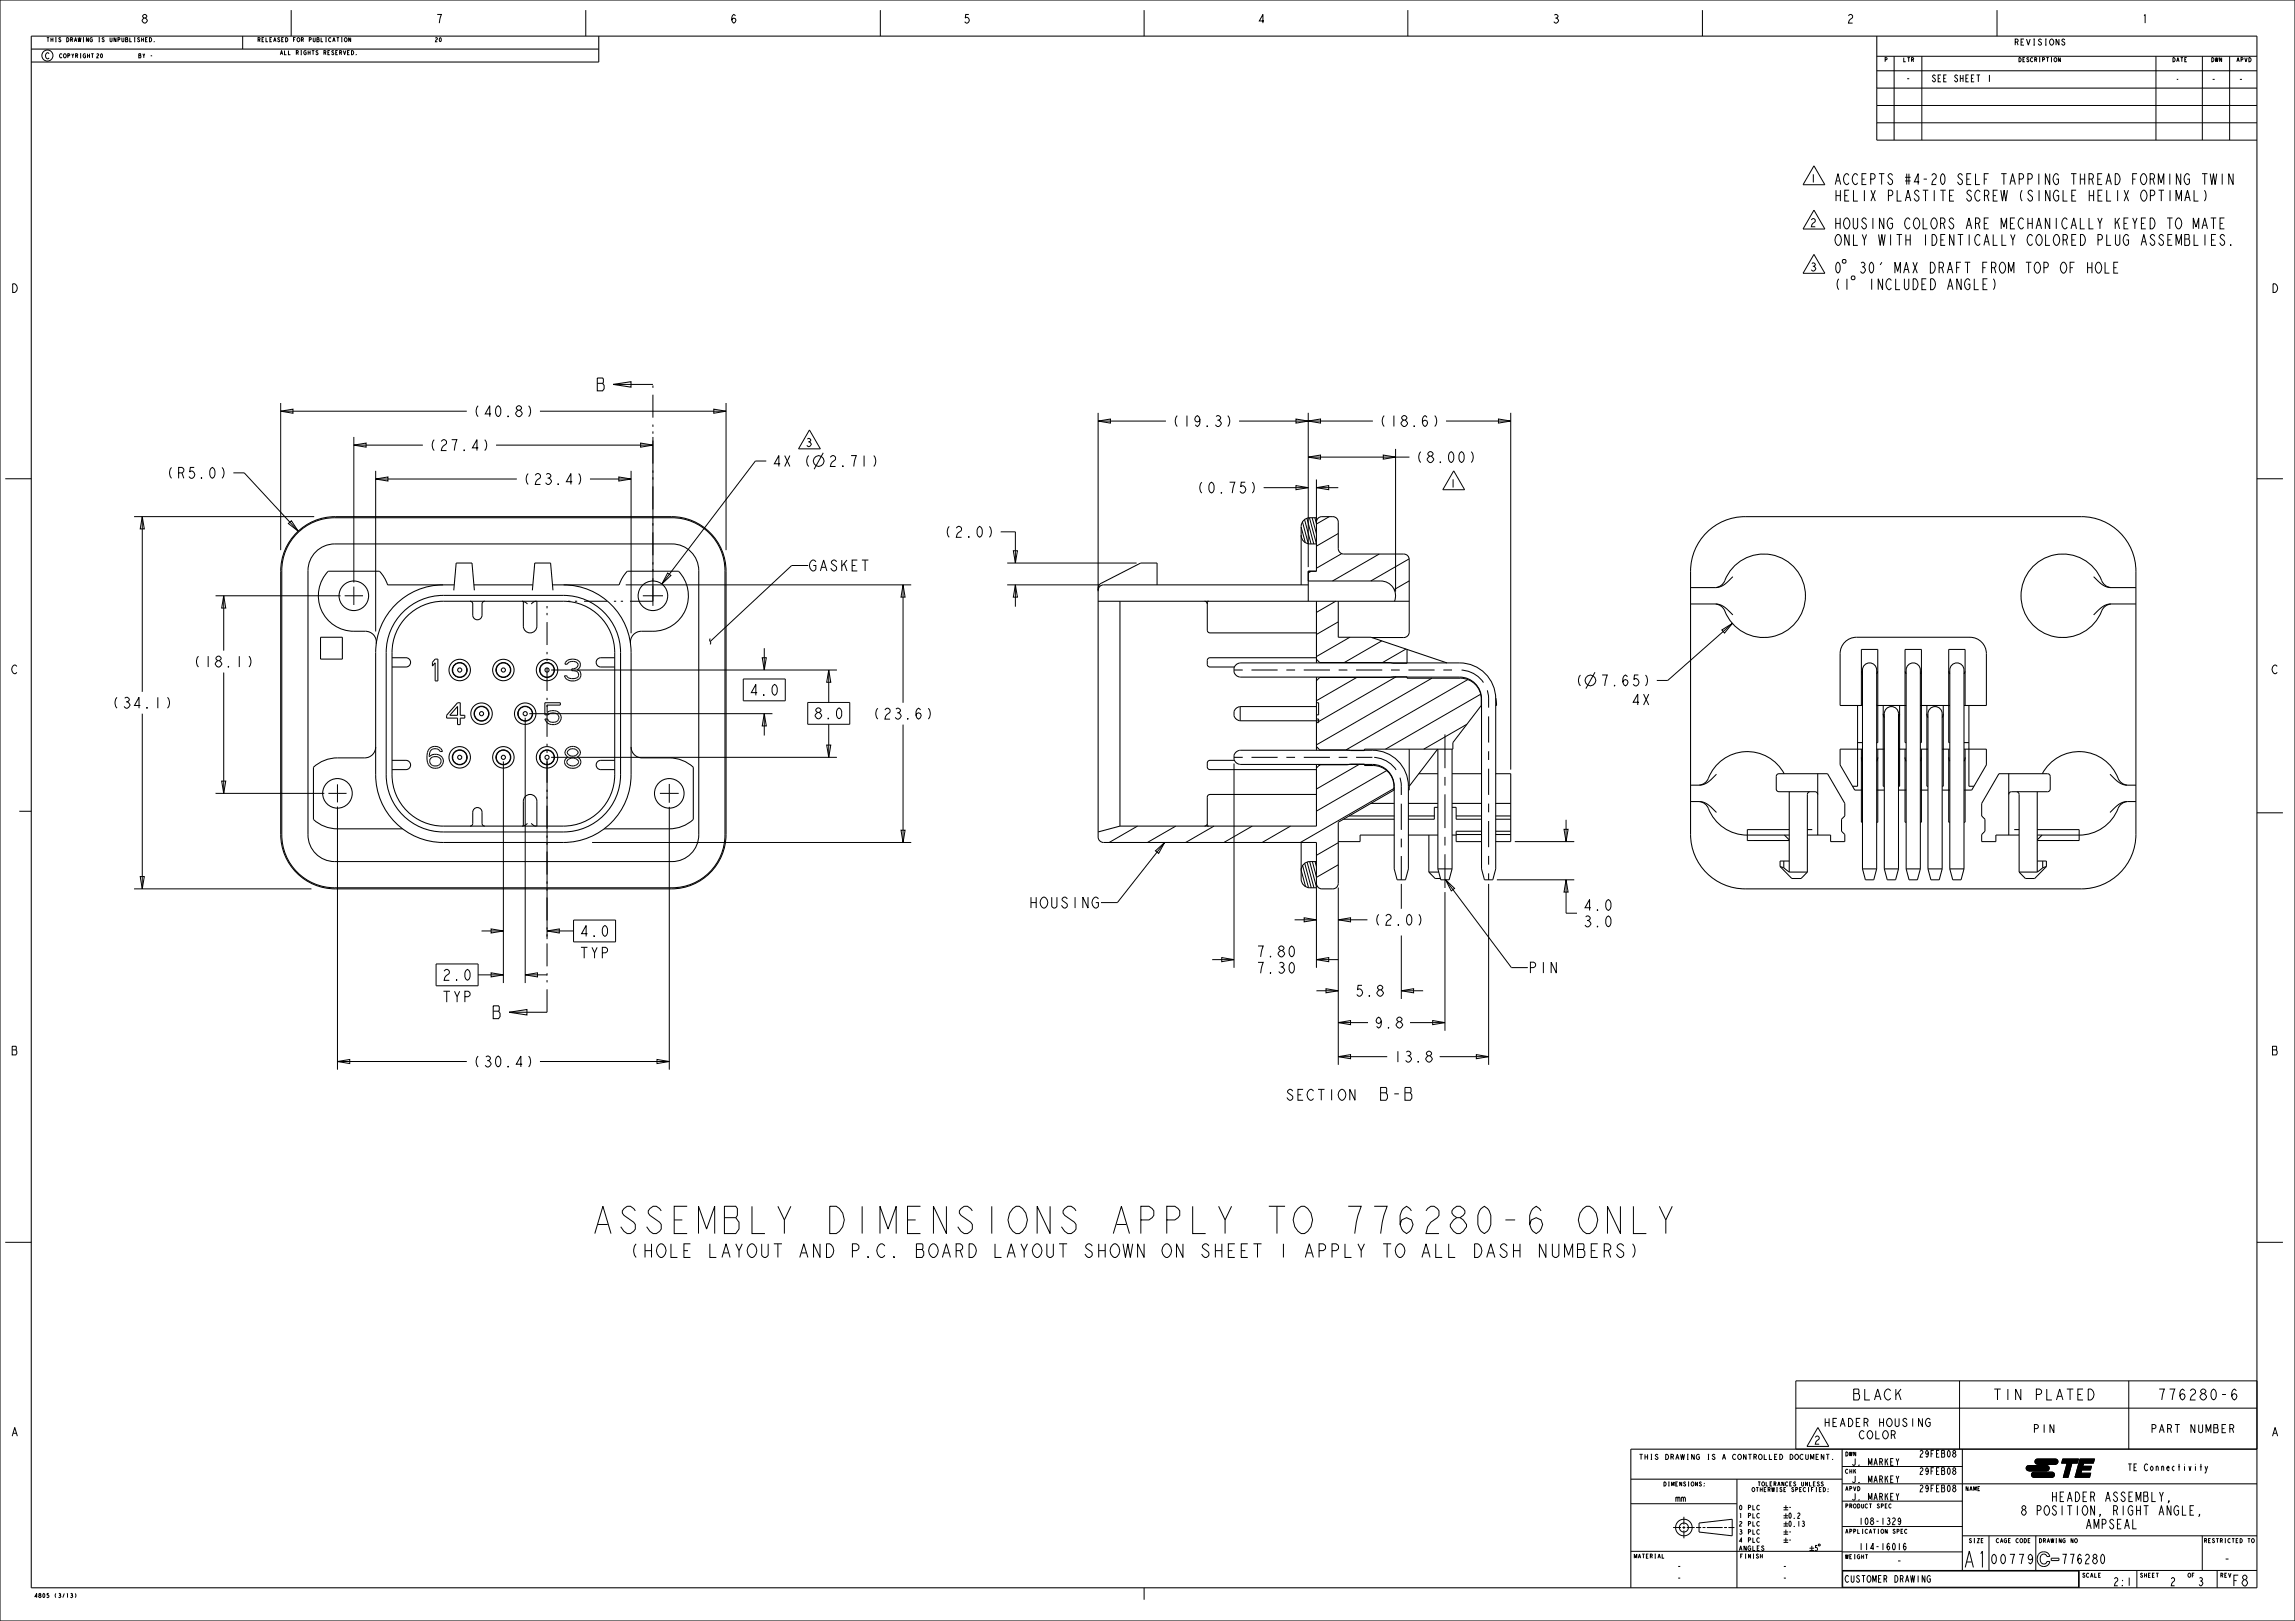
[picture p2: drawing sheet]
<svg xmlns="http://www.w3.org/2000/svg" width="841mm" height="594mm" viewBox="0 0 841 594" stroke-linecap="round" stroke-linejoin="round" font-family="sans-serif">
<defs><g id="words">
<text font-size="13" x="251.9" y="452">ASSEMBLY DIMENSIONS APPLY TO 776280-6 ONLY</text>
<text font-size="7.8" x="719.3" y="574.4">A1</text>
<text font-size="6.5" x="263.6" y="460.8">(HOLE LAYOUT AND P.C. BOARD LAYOUT SHOWN ON SHEET 1 APPLY TO ALL DASH NUMBERS)</text>
<text font-size="6.1" x="505.1" y="403.2">B-B</text>
<g font-size="5.2">
<text x="671.4" y="67.6">ACCEPTS #4-20 SELF TAPPING THREAD FORMING TWIN</text>
<text x="669.7" y="73.7">HELIX PLASTITE SCREW (SINGLE HELIX OPTIMAL)</text>
<text x="671.4" y="83.9">HOUSING COLORS ARE MECHANICALLY KEYED TO MATE</text>
<text x="669.7" y="89.9">ONLY WITH IDENTICALLY COLORED PLUG ASSEMBLIES.</text>
<text x="173.1" y="152.7">(40.8 )</text>
<text x="429.3" y="156.3">(19.3)</text>
<text x="505.1" y="156.3">(18.6 )</text>
<text x="157" y="165.1">(27.4</text>
<text x="176" y="165.1">)</text>
<text x="282.8" y="170.9">4X (</text>
<text x="303.3" y="170.9">2.71 )</text>
<text x="518.5" y="169.5">(8.00 )</text>
<text x="60.7" y="175.3">(R5.0 )</text>
<text x="191.4" y="177.5">(23.4</text>
<text x="210.4" y="177.5">)</text>
<text x="438.3" y="180.7">(0.75 )</text>
<text x="345.7" y="196.9">(2.0 )</text>
<text x="296.1" y="209.2">GASKET</text>
<text x="70.6" y="244.4">(18.1</text>
<text x="89.6" y="244.4">)</text>
<text x="577" y="251.3">(</text>
<text x="586.1" y="251.3">7.65 )</text>
<text x="274.4" y="254.8">4.0</text>
<text x="40.7" y="259.5">(34.1</text>
<text x="59.7" y="259.5">)</text>
<text x="298" y="263.4">8.0</text>
<text x="319.5" y="263.5">(23.6 )</text>
<text x="597.5" y="258.3">4X</text>
<text x="376.9" y="332.7">HOUSING</text>
<text x="579.9" y="333.6">4.0</text>
<text x="503.1" y="339.1">(2.0 )</text>
<text x="579.9" y="339.6">3.0</text>
<text x="212.2" y="343.1">4.0</text>
<text x="212.2" y="351.1">TYP</text>
<text x="460.1" y="350.7">7.80</text>
<text x="161.8" y="359.2">2.0</text>
<text x="460.1" y="356.7">7.30</text>
<text x="559.9" y="356.6">PIN</text>
<text x="496.3" y="365.1">5.8</text>
<text x="161.8" y="367.2">TYP</text>
<text x="503.3" y="376.7">9.8</text>
<text x="510.4" y="389.2">13.8</text>
<text x="173.1" y="391">(30.4</text>
<text x="192.1" y="391">)</text>
<text x="470.9" y="403.2">SECTION</text>
<text x="680.3" y="513">BLACK</text>
<text x="733.5" y="513">TIN PLATED</text>
<text x="792.7" y="513">776280-6</text>
<text x="817.8" y="581.2">F8</text>
</g>
<g font-size="4.6">
<text x="751.4" y="550.2">HEADER ASSEMBLY,</text>
<text x="740.2" y="555.2">8 POSITION, RIGHT ANGLE,</text>
<text x="764" y="560.2">AMPSEAL</text>
<text x="729.1" y="573.1">00779</text>
<text x="755.1" y="573">776280</text>
<text x="814.7" y="573">-</text>
</g>
<g font-size="4.1">
<text x="51.5" y="8.5">8</text>
<text x="159.5" y="8.5">7</text>
<text x="267.4" y="8.5">6</text>
<text x="352.8" y="8.5">5</text>
<text x="460.7" y="8.5">4</text>
<text x="568.7" y="8.5">3</text>
<text x="676.6" y="8.5">2</text>
<text x="784.6" y="8.5">1</text>
<text x="3.9" y="107.2">D</text>
<text x="832.2" y="107.2">D</text>
<text x="3.9" y="246.9">C</text>
<text x="832.2" y="246.9">C</text>
<text x="3.9" y="386.6">B</text>
<text x="832.2" y="386.6">B</text>
<text x="3.9" y="526.3">A</text>
<text x="832.2" y="526.3">A</text>
</g>
<g font-size="3.9">
<text x="663.1" y="66.9">1</text>
<text x="663.1" y="83.1">2</text>
<text x="663.1" y="99.3">3</text>
<text x="295" y="163.7">3</text>
<text x="531.1" y="178.6">1</text>
<text x="671.7" y="522.8">HEADER HOUSING</text>
<text x="682.2" y="527.3">COLOR</text>
<text x="745.6" y="525">PIN</text>
<text x="790.7" y="525">PART NUMBER</text>
<text x="664.5" y="529.2">2</text>
<text x="694.8" y="573.5">-</text>
<text x="774.2" y="581.1">2:1</text>
<text x="795.1" y="581.1">2</text>
<text x="805.3" y="581.1">3</text>
</g>
<g font-size="3.3">
<text x="707.7" y="30">SEE SHEET 1</text>
<text x="698.2" y="30.1">-</text>
<text x="810.2" y="30.3">-</text>
<text x="820.2" y="30.3">-</text>
<text x="703.1" y="534">29FEB08</text>
<text x="678.3" y="537">J. MARKEY</text>
<text x="779.5" y="538.9">TE Connectivity</text>
<text x="678.3" y="543.3">J. MARKEY</text>
<text x="703.1" y="540.3">29FEB08</text>
<text x="613.9" y="550.3">mm</text>
<text x="678.3" y="549.7">J. MARKEY</text>
<text x="703.1" y="546.7">29FEB08</text>
<text x="681" y="558.7">108-1329</text>
<text x="681" y="568">114-16016</text>
<text x="614.3" y="575.3">-</text>
<text x="653.1" y="575.3">-</text>
<text x="614.3" y="579.5">-</text>
<text x="653.1" y="579.5">-</text>
<text x="675.9" y="579.8">CUSTOMER DRAWING</text>
</g>
<g font-size="2.9">
<text x="737.9" y="16.5">REVISIONS</text>
<text x="16.4" y="21.6">C</text>
</g>
<g font-size="2.6">
<text x="797.2" y="30.1">-</text>
<text x="655.2" y="553.4">-</text>
<text x="655.2" y="556.4">0.2</text>
<text x="655.2" y="559.4">0.13</text>
<text x="655.2" y="562.4">-</text>
<text x="655.2" y="565.3">-</text>
</g>
<text font-size="2.5" x="606.9" y="534.8">THIS DRAWING IS A CONTROLLED DOCUMENT.</text>
<g font-size="2.2">
<text x="637.1" y="553.3">0 PLC</text>
<text x="637.1" y="556.3">1 PLC</text>
<text x="637.1" y="559.2">2 PLC</text>
<text x="637.1" y="562.2">3 PLC</text>
<text x="637.1" y="565.2">4 PLC</text>
<text x="637.1" y="568.2">ANGLES</text>
</g>
<g font-size="2">
<text x="16.9" y="15.3">THIS DRAWING IS UNPUBLISHED.</text>
<text x="94.2" y="15.3">RELEASED FOR PUBLICATION</text>
<text x="159.2" y="15.3">20</text>
<text x="21.6" y="21.2">COPYRIGHT</text>
<text x="35.1" y="21.2">20</text>
<text x="50.6" y="21.2">BY -</text>
<text x="102.5" y="20.1">ALL RIGHTS RESERVED.</text>
<text x="690.4" y="22.6">P</text>
<text x="697.3" y="22.6">LTR</text>
<text x="739.5" y="22.6">DESCRIPTION</text>
<text x="795.9" y="22.6">DATE</text>
<text x="810.1" y="22.6">DWN</text>
<text x="819.4" y="22.6">APVD</text>
<text x="676.1" y="533.6">DWN</text>
<text x="676.1" y="539.9">CHK</text>
<text x="609.4" y="544.6">DIMENSIONS:</text>
<text x="643.9" y="544.5">TOLERANCES UNLESS</text>
<text x="641.8" y="546.6">OTHERWISE SPECIFIED:</text>
<text x="676.1" y="546.3">APVD</text>
<text x="720.1" y="546.3">NAME</text>
<text x="676.1" y="552.6">PRODUCT SPEC</text>
<text x="676.1" y="561.9">APPLICATION SPEC</text>
<text x="721.3" y="565.3">SIZE</text>
<text x="731.3" y="565.3">CAGE CODE</text>
<text x="747" y="565.3">DRAWING NO</text>
<text x="807.5" y="565.3">RESTRICTED TO</text>
<text x="598.6" y="571">MATERIAL</text>
<text x="637.5" y="571">FINISH</text>
<text x="676.1" y="571.2">WEIGHT</text>
<text x="762.9" y="578">SCALE</text>
<text x="784.1" y="578">SHEET</text>
<text x="801.6" y="578">OF</text>
<text x="813.5" y="578">REV</text>
<text x="12.4" y="585.4">4805 (3/13)</text>
</g>
</g></defs>
<g fill="none" stroke="#000" stroke-width=".38">
<path d="M0 0h841v594h-841zM11.5 13.2h815.6v568.6h-815.6zM11.5 18h207.9M219.4 13.2v9.5h-207.9M687.7 13.2v38.2M687.7 32.3h139.4M687.7 25.9h139.4M694.1 20.6v30.8M218.9 138.5h1.9l.3 .4v1.2l-.3 .4 .6 .8v1.1l-.6 .8h-1.9zM218.9 140.5h1.9M224.7 140.9l6.5-1v2zM224.7 140.9h14.6"/>
<path d="M108.7 195.2a19.9 19.9 0 0 1 14.2-5.9h123.2a20 20 0 0 1 20 20v96.4a20 20 0 0 1-20 20h-123.2a20 20 0 0 1-20-20v-96.4a19.9 19.9 0 0 1 5.8-14.1zM108.9 195.4a19.3 19.3 0 0 1 13.8-5.7h123.6a19.4 19.4 0 0 1 19.4 19.4v96.8a19.4 19.4 0 0 1-19.4 19.4h-123.6a19.4 19.4 0 0 1-19.4-19.4v-96.8a19.3 19.3 0 0 1 5.6-13.7zM476.8 196.1a3.2 3.2 0 0 0 3.2 3.2h2.4M482.4 191.3l.3-1 1.2-.9 4.5-.1 1.4 .6 .6 1.4 .1 10.3 .5 .8 .9 .5 22.5 .1 1 .3 .7 .7 .3 1v26.6l-.3 1-.7 .7-1 .3h-11.7M625.4 195.2a19.9 19.9 0 0 1 14.1-5.9h123.2a20 20 0 0 1 20 20v96.4a20 20 0 0 1-20 20h-123.2a20 20 0 0 1-20-20v-96.4a19.9 19.9 0 0 1 5.9-14.1zM115.3 202.6l.9-.8a9.8 9.8 0 0 1 6.5-2.5h123.6a9.8 9.8 0 0 1 9.8 9.8v96.8a9.8 9.8 0 0 1-9.8 9.8h-123.6a9.8 9.8 0 0 1-9.8-9.8v-96.8a9.8 9.8 0 0 1 2.4-6.5zM166.3 216.3l.9-10h5.8l.8 10M166.5 214.3a26.4 26.4 0 0 0-20.2 6 24.8 24.8 0 0 0-8.6 18.8v44.8a24.8 24.8 0 0 0 24.8 24.8h44a24.8 24.8 0 0 0 24.8-24.8v-44.8a24.8 24.8 0 0 0-24.8-24.8h-4M173.7 214.3h21.6M195.1 216.3l.9-10h5.8l.8 10M424 214.3v-8h-6l-14.5 7.5-.7 .5-.3 .8-.1 91.6 .3 1 .7 .7 1 .3h78v16.6a5.2 5.2 0 0 1-4.7-.9l-.6-1-.3-1.3v-13.4M476.8 214.3v-21.4a3.2 3.2 0 0 1 3.2-3.2h2.4v19.6h-3v11"/>
<path d="M479.4 214.3h-75l-1.4 .6-.6 1.4M479.4 212.9h26.6a5.4 5.4 0 0 1 5 7.4M619.5 215.3h9.2M628.7 215.3a4.6 4.6 0 0 0 3.9-3.9 15.3 15.3 0 0 1 23.9-4.4 15.3 15.3 0 0 1-1.8 24.2 15.3 15.3 0 0 1-22.9-7.9l-1.3-1.4-1.8-.6M635 211.3a9.4 9.4 0 0 1-6 4h-.3M767.2 211.3a9.4 9.4 0 0 0 6 4h.3M773.5 215.3h9.2M773.5 215.3a4.6 4.6 0 0 1-3.9-3.9 15.3 15.3 0 0 0-23.9-4.4 15.3 15.3 0 0 0 1.8 24.2 15.3 15.3 0 0 0 22.9-7.9l1.3-1.4 1.8-.6M148.3 223.7a20.9 20.9 0 0 1 14.2-5.5h44a20.9 20.9 0 0 1 20.9 20.9v44.8a20.9 20.9 0 0 1-20.9 21h-44a20.9 20.9 0 0 1-21-21v-44.8a20.9 20.9 0 0 1 6.8-15.4zM149.2 225.8a18.7 18.7 0 0 1 13.3-5.5h44a18.8 18.8 0 0 1 18.8 18.8v44.8a18.8 18.8 0 0 1-18.8 18.8h-44a18.8 18.8 0 0 1-18.8-18.8v-44.8a18.7 18.7 0 0 1 5.5-13.3zM172.2 220.3a1 1 0 0 1 1 1v4.1a1.7 1.7 0 0 0 1.7 1.7 1.7 1.7 0 0 0 1.7-1.7v-4.1a1 1 0 0 1 1-1M191.3 220.3l.5 .2"/>
<path d="M191.8 220.5l1.5 .8M196.6 220.3l-1 .2-.9 .8M196.7 220.3v9.1a2.48 2.48 0 0 1-2.4 2.5 2.48 2.48 0 0 1-2.5-2.5v-8.9M402.4 220.3h114M410.4 220.3v82.4M441.4 220.3a1 1 0 0 1 1 1M442.9 220.3l-.5 .2v10.4l.1 .5 .6 .5h39.3M482.4 220.3v22.6M490.4 220.3v13.2h12l27.9 9.4M515.6 238v5h-5.2l-.9-.2M619.5 221.3h9.2M628.7 221.3a7.8 7.8 0 0 1 5.8 3.5l.5 .5"/>
<path d="M773.5 221.3a7.8 7.8 0 0 0-5.7 3.5l-.6 .5M773.5 221.3h9.2M143.7 241h5.1a1.7 1.7 0 0 1 1.7 1.7 1.7 1.7 0 0 1-1.7 1.7h-5.1M159.5 241.5h1v8h-1v-6.6l-1 1.2v-1.4zM165.9 245.2v.6M167.7 257.5h1v4.6h1.6v1h-1.6v2.4h-1v-2.4h-4v-1zM167.7 258.9v3.2h-2.9zM171.1 245.2v.6M181.8 245.2v.6M187.1 245.2v.6M197.8 245.2v.6M199.7 257.5h5.6v.9h-4.8v2.7a3.1 3.1 0 0 1 3.3-.6 3.1 3.1 0 0 1 1.9 2.8 3.2 3.2 0 0 1-3 2.3 3.2 3.2 0 0 1-3-2.1h1a2.09 2.09 0 0 0 2.5 1.3 2.09 2.09 0 0 0 1.5-2.5 2.49 2.49 0 0 0-3.9-.4h-1.1z"/>
<path d="M203.1 245.2v.6M207.9 242a3.8 3.8 0 0 1 4.6 .7 2.1 2.1 0 0 1-1 2.7 2.12 2.12 0 0 1 1.3 2.5 2.12 2.12 0 0 1-2.3 1.6 3 3 0 0 1-3.6-1.9h.8a2.73 2.73 0 0 0 4.3 0v-.6a1.96 1.96 0 0 0-2.5-1.2v-.7a1.82 1.82 0 0 0 2.4-1.7 2.44 2.44 0 0 0-4 0h-.9l.2-.7zM225.3 241h-5.1a1.7 1.7 0 0 0-1.7 1.7 1.7 1.7 0 0 0 1.7 1.7h5.1M453 243.6l1.5-.7h80.4a13.2 13.2 0 0 1 13.2 13.2v62.3l-1.1 4h-3l-1.1-4v-62.3a8 8 0 0 0-8-8h-80.4l-1.5-.6a2.6 2.6 0 0 1 0-3.9zM454.5 258.9l-1.5 .7a2.6 2.6 0 0 0 0 3.9l1.5 .6M454.5 258.9v5.2M454.5 258.9h27.9M482.4 241h-39a1 1 0 0 0-1 1v1.4a1 1 0 0 0 1 1h9M482.4 257.5h.8v4.4h-.8M482.4 248.1v26.8M482.4 241.6l1.2 1.2M483.6 248.2l-1.2 1.2"/>
<path d="M483.6 242.8v.1M483.6 248.1v.1M483.6 248.2h25.9M483.6 242.8h25.9M509.5 248.2l.9-.2h5.2v.5h19.6a7.6 7.6 0 0 1 7.6 7.6v2.4M509.5 242.8v.1M509.5 248.1v.1M542.8 258.5l-10.4 13.6v2.4h-32.4v.5h-5.2l-.9-.2M542.8 258.5h.1M548.1 255.8l.3 2.7h-.3M680.7 258.5v29.6h-1.8M682.1 258.5v-20.5h6v34.1h-.4"/>
<path d="M682.1 246l.4 1M682.5 258.5h-8.2v-19a6 6 0 0 1 6-6h41.6a6 6 0 0 1 6 6v19h-8.2M687.7 258.5h10.8M688.1 246l-.4 1M690.1 258.5v29.6h.4M696.1 258.5v29.6h-.4M698.1 246l.4 1M703.7 258.5h10.8M704.1 246l-.4 1M706.1 258.5v29.6h.4M712.1 258.5v29.6h-.4M714.1 246l.4 1"/>
<path d="M720.1 246l-.4 1M720.1 258.5v-20.5h-6v34.1h.4M721.5 258.5v29.6h1.9M143.7 278.6h5.1a1.7 1.7 0 0 1 1.7 1.7 1.7 1.7 0 0 1-1.7 1.7h-5.1M157.5 274.2a2.94 2.94 0 0 1 4.6 1.2h-.8a2.22 2.22 0 0 0-2.8-.9 2.22 2.22 0 0 0-1.2 2.8 2.96 2.96 0 0 1 3.3-.8 2.96 2.96 0 0 1 1.9 2.8 3.1 3.1 0 0 1-3.6 2.2 3.1 3.1 0 0 1-2.4-3.4 4.9 4.9 0 0 1 1-3.9zM158 277.8a2.13 2.13 0 0 1 2.2-.6 2.13 2.13 0 0 1 1.4 1.9 2.07 2.07 0 0 1-2.5 1.6 2.07 2.07 0 0 1-1.5-2.6zM165.9 277.2v.6M171.1 277.2v.6M173.8 261.2v.6M179.1 261.2v.6M181.8 277.2v.6M187.1 277.2v.6"/>
<path d="M189.9 261.2v.6M195.1 261.2v.6M197.8 277.2v.6M203 277.2v.6M207.9 274.2a2.88 2.88 0 0 1 3-.6 2.88 2.88 0 0 1 1.8 2.5l-.3 .7-.9 .6a2.02 2.02 0 0 1 1.4 2.1 2.02 2.02 0 0 1-1.7 1.8 3 3 0 0 1-4.3-2.3l.3-.9 1-.7a1.8 1.8 0 0 1-1.2-1.5 1.8 1.8 0 0 1 .9-1.7zM208.2 278.3a2.65 2.65 0 0 1 3.8 .7 2.22 2.22 0 0 1-2.1 1.7 2.22 2.22 0 0 1-2.2-1.7zM208.2 275.1a2.14 2.14 0 0 1 3.7 .8 2.14 2.14 0 0 1-2.2 1.2 2.14 2.14 0 0 1-1.8-1.5zM225.3 278.6h-5.1a1.7 1.7 0 0 0-1.7 1.7 1.7 1.7 0 0 0 1.7 1.7h5.1M452.4 278.6h-9a1 1 0 0 0-1 1v1.4a1 1 0 0 0 1 1h39M453 275.6l1.5-.7h48.4a13.2 13.2 0 0 1 13.2 13.2v30.3l-1.1 4h-3l-1.1-4v-30.3a8 8 0 0 0-8-8h-48.4l-1.5-.6a2.6 2.6 0 0 1 0-3.9zM454.5 264.1l28.7 .1M482.4 263.5h.8v1.3h-.8"/>
<path d="M482.4 273.6l1.2 1.2M483.6 274.8h10.3M483.6 274.8v.1M493.9 274.8v.1M516.4 274.5v15h-.3M526.8 274.5l-10.4 13.6M526.9 274.5v43.9M532.1 274.5v43.9M680.7 272.1h1.8M682.1 277.5l.4 1.5M682.1 274.5v26.8h.4M682.5 274.5h-8.2v5.8l5.4 9.2h2.8"/>
<path d="M687.7 274.5h2.8M688.1 277.5l-.4 1.5M688.1 274.5v26.8h-.4M690.1 261.5l.4 1.5M695.7 274.5h2.8M696.1 261.5l-.4 1.5M698.1 277.5l.4 1.5M698.1 274.5v26.8h.4M698.5 272.1h-.4v-34.1h6v34.1h-.4M703.7 274.5h2.8M704.1 277.5l-.4 1.5M704.1 274.5v26.8h-.4"/>
<path d="M706.1 261.5l.4 1.5M711.7 274.5h2.8M712.1 261.5l-.4 1.5M714.1 277.5l.4 1.5M714.1 274.5v26.8h.4M719.7 274.5h8.2v5.8l-5.4 9.2h-2.8M719.7 272.1h1.8M720.1 277.5l-.4 1.5M720.1 274.5v26.8h-.4M482.4 291.1l-39.3 .1-.4 .2-.3 .7v10.5l.5 .1M482.4 280.1v22.6h-72M483.6 280.2h10.3"/>
<path d="M483.6 280.1v.1M483.6 280.2l-1.2 1.2M493.9 280.2l.9-.2h5.2v.5a9.7 9.7 0 0 1 8.2 1.9 8 8 0 0 1 2.6 7.1M493.9 280.1v.1M494.4 299h16.5M502.4 294.4h8.5M510.8 289.5l-20.4 11.8-.1 23-.5 .8-.9 .5-4.5 .1-1.4-.6-.6-1.4M510.8 289.5h.1M516.1 299h9.5M516.1 294.4h10.8M519.9 283.5h7M526.9 295.8h-1.3v4.4h-9.5"/>
<path d="M532.1 295.8h1.5v4.4h9.3M532.1 294.4h10.8M532.1 283.5h10.8M533.6 299h9.3M548.1 283.5h5.5v24.9h-5.5M548.1 299h5.5M548.1 294.4h5.5M619.5 293.7h3.2M622.7 293.7a4.6 4.6 0 0 1 3.9 3.8 15.3 15.3 0 0 0 13.7 8.5h15.4M622.7 293.7a7.8 7.8 0 0 1 5.7 3.5l.6 .5M629 283.7a9.4 9.4 0 0 1-6 4h-3.5M653.8 283.5a15.4 15.4 0 0 0-14.7-8 15.4 15.4 0 0 0-13.3 10.2l-1.3 1.4-1.8 .6"/>
<path d="M655.7 290.1v29.5M663.1 290.1l-.6 .4-.2 .6v28.5M666.1 291.1a1 1 0 0 0-1-1h-13.2a1 1 0 0 1-1-1v-4.6a1 1 0 0 1 1-1h17.8l6.3 10.9v4.6l-1.2 1.2v4.4l1.2 1.2v2.6h-5.2v-2.4h-8.5M666.1 283.5v22.5M687.7 289.5h2.8M695.7 289.5h2.8M703.7 289.5h2.8M711.7 289.5h2.8M736.1 291.1a1 1 0 0 1 1-1h13.2a1 1 0 0 0 1-1v-4.6a1 1 0 0 0-1-1h-17.8l-6.3 10.9v4.6l1.2 1.2v4.4l-1.2 1.2v2.6h5.2v-2.4h8.5M736.1 283.5v22.5M739.1 290.1l.6 .4 .2 .6v28.5M746.5 290.1v29.5"/>
<path d="M748.4 283.5a15.4 15.4 0 0 1 14.8-8 15.4 15.4 0 0 1 13.2 10.2l1.3 1.4 1.8 .6M773.2 283.7a9.4 9.4 0 0 0 6 4h3.5M779.5 293.7a7.5 7.5 0 0 0-5.5 3.2l-.8 .8M779.5 293.7h3.2M779.5 293.7a4.6 4.6 0 0 0-3.9 3.8 15.3 15.3 0 0 1-13.7 8.5h-15.4M172.2 302.7a1 1 0 0 0 1-1v-4.1a1.7 1.7 0 0 1 1.7-1.7 1.7 1.7 0 0 1 1.7 1.7v4.1a1 1 0 0 0 1 1M191.8 302.6v-9a2.48 2.48 0 0 1 2.5-2.5 2.48 2.48 0 0 1 2.4 2.5v9.1M191.8 302.6l-.5 .1M193.3 301.7l-1.5 .9M194.7 301.7l.9 .8 1 .2M410.4 302.7l-8 2.2M442.3 302.1l-.9 .6"/>
<path d="M482.4 315.7a5.2 5.2 0 0 0-4.7 1l-.6 1-.3 1.2M492.3 300.2h18.6M510.9 306h-12.5v2.4h-8M516.1 306h10.8M523.6 319.6l2.3 2.3h1.9M523.6 319.6h3.6M523.6 306v13.6M526.9 318.4l1.1 4h3l1.1-4M526.9 318.4h5.2M532.1 306h1.5M533.6 305.8h9.3M542.9 304.6h-9.3v3.8h9.3"/>
<path d="M548.1 305.8h5.5M548.1 304.6h5.5M548.1 300.2h5.5M652.3 317.5l1.4 .5M652.3 317.5l4.3 4.4h3.4l2.3-2.3M653.7 318l2 1.6M653.7 315.5v2.5M653.9 306l1.8 1.8M655.7 319.6h6.6M655.7 304h-15.4v4h15.4M655.7 315.5h-3.4v2M664.1 304h-1.8"/>
<path d="M682.5 318.4v-72.9a2.6 2.6 0 0 1 2.6-2.6 2.6 2.6 0 0 1 2.6 2.6v72.9M682.5 318.4l1.1 4h3l1.1-4M682.5 318.4h5.2M690.5 318.4v-56.9a2.6 2.6 0 0 1 2.6-2.6 2.6 2.6 0 0 1 2.6 2.6v56.9M690.5 318.4l1.1 4h3l1.1-4M690.5 318.4h5.2M698.5 318.4v-72.9a2.6 2.6 0 0 1 2.6-2.6 2.6 2.6 0 0 1 2.6 2.6v72.9M698.5 318.4l1.1 4h3l1.1-4M698.5 318.4h5.2M706.5 318.4v-56.9a2.6 2.6 0 0 1 2.6-2.6 2.6 2.6 0 0 1 2.6 2.6v56.9M706.5 318.4l1.1 4h3l1.1-4M706.5 318.4h5.2"/>
<path d="M714.5 318.4v-72.9a2.6 2.6 0 0 1 2.6-2.6 2.6 2.6 0 0 1 2.6 2.6v72.9M714.5 318.4l1.1 4h3l1.1-4M714.5 318.4h5.2M738.1 304h1.8M739.9 319.6h6.6M746.5 304h15.4v4h-15.4M746.5 315.5h3.4v2M748.3 306l-1.8 1.8M748.5 318l-2 1.6M748.5 315.5v2.5M749.9 317.5l-1.4 .5M749.9 317.5l-4.3 4.4h-3.4l-2.3-2.3"/>
<path d="M180.7 368.6h2l.3 .4v1.1l-.3 .4 .5 .8v1.2l-.5 .8h-2zM180.7 370.5h2M186.6 370.9l6.5-1v2zM186.6 370.9h13.9M675 531v50.8M719.1 531v44.5M827.1 531h-229.5v50.8M597.7 542h77.3M636.5 542v39.8M675 550.1h44.1M719.1 543.7h108M597.6 568.5h77.5"/>
<path d="M675 575.5h86.9v6.3M675.2 575.7h86.5v5.9h-86.5zM719.1 562.8h108"/>
<circle cx="129.7" cy="218.3" r="5.4"/>
<circle cx="239.3" cy="218.3" r="5.4"/>
<circle cx="168.5" cy="245.5" r="3.9"/>
<circle cx="168.5" cy="245.5" r="2.73"/>
<circle cx="168.5" cy="245.5" r="2.6"/>
<circle cx="168.5" cy="245.5" r=".76"/>
<circle cx="184.5" cy="245.5" r="3.9"/>
<circle cx="184.5" cy="245.5" r="2.73"/>
<circle cx="184.5" cy="245.5" r="2.6"/>
<circle cx="184.5" cy="245.5" r=".76"/>
<circle cx="200.5" cy="245.5" r="3.9"/>
<circle cx="200.5" cy="245.5" r="2.73"/>
<circle cx="200.5" cy="245.5" r="2.6"/>
<circle cx="200.5" cy="245.5" r=".76"/>
<circle cx="168.5" cy="277.5" r="3.9"/>
<circle cx="168.5" cy="277.5" r="2.73"/>
<circle cx="168.5" cy="277.5" r="2.6"/>
<circle cx="168.5" cy="277.5" r=".76"/>
<circle cx="176.5" cy="261.5" r="3.9"/>
<circle cx="176.5" cy="261.5" r="2.73"/>
<circle cx="176.5" cy="261.5" r="2.6"/>
<circle cx="176.5" cy="261.5" r=".76"/>
<circle cx="184.5" cy="277.5" r="3.9"/>
<circle cx="184.5" cy="277.5" r="2.73"/>
<circle cx="184.5" cy="277.5" r="2.6"/>
<circle cx="184.5" cy="277.5" r=".76"/>
<circle cx="192.5" cy="261.5" r="3.9"/>
<circle cx="192.5" cy="261.5" r="2.73"/>
<circle cx="192.5" cy="261.5" r="2.6"/>
<circle cx="192.5" cy="261.5" r=".76"/>
<circle cx="200.5" cy="277.5" r="3.9"/>
<circle cx="200.5" cy="277.5" r="2.73"/>
<circle cx="200.5" cy="277.5" r="2.6"/>
<circle cx="200.5" cy="277.5" r=".76"/>
<circle cx="123.7" cy="290.7" r="5.4"/>
<circle cx="245.3" cy="290.7" r="5.4"/>
</g>
<path d="M239.3 220.3v-79.4M239.3 220.3h-32.8M200.5 370.9v-150.6" fill="none" stroke="#000" stroke-width=".38" stroke-dasharray="8.4 2.5 .8 1.7 .8 2.5" stroke-linecap="butt"/>
<g fill="none" stroke="#000" stroke-width=".37">
<path d="M33.4 19.7h.9M33.9 19.7v1.5M51.2 14l-.5-.2-.3 .4a.67 .67 0 0 1 .6 .4 .67 .67 0 0 1-.1 .7l-.5-.4M51.9 13.8v1.5M51.9 14.5h.7M52.6 13.8v1.5M53.3 14.5h.5M54.1 13.8h-.8v1.5h.8M54.8 13.8a.76 .76 0 0 1 .8 .7 .76 .76 0 0 1-.8 .8zM56.6 15.3h.1M88.9 13.2v4.8M106.7 3.7v9.5"/>
<path d="M123.4 13.8h.9M123.8 13.8v1.5M125.1 13.8h.3M125.1 15.3h.3M125.3 13.8v1.5M125.8 18.5l.5 1.6 .4-1.6M127.4 19.3h.4M128.1 18.5h-.7v1.6h.7M128.5 13.8v1.5l-.7-1.5v1.5M128.8 18.5a.76 .76 0 0 1 .8 .8 .76 .76 0 0 1-.8 .8zM130.6 20.1h.1M214.7 3.7v9.5"/>
<path d="M322.6 3.7v9.5M419.3 3.7v9.5M515.9 3.7v9.5M623.9 3.7v9.5M731.8 3.7v9.5M754.5 14.3v2.2l-1.1-2.2v2.2M756.6 14.7l-.4-.4-.6 .4 1 1.1-.1 .6-.5 .1-.6-.5M55.2 20.4h.5M687.7 38.7h139.3M687.7 20.6h139.4M704.3 20.6v30.8M729 27.5v2.5"/>
<path d="M755 21.1v1.5l-.7-1.5v1.5M790.1 20.6l-.1 30.8M801.3 21.1h-.7v1.5h.7M807.1 20.6l-.1 30.8M817.1 20.6l-.1 30.8M824.1 21.1a.76 .76 0 0 1 .8 .8 .76 .76 0 0 1-.8 .7zM687.7 45h139.3M687.7 51.4h139.3M1.9 175.4h9.6M827.1 175.4h9.5M476.8 193.2l1.5 5.6M477.3 191.3l2.1 7.9"/>
<path d="M478.1 190.4l2.3 8.9M478.9 189.9l2.5 9.4M479.9 189.7l2.5 9.6M480.8 189.7l1.6 5.9M481.8 189.7l.6 2.2M487.1 189.3l-4.7 2.7M490.4 195.5l-8 4.6M480.5 209.3l-1.1 .6M491.7 202.9l-9.3 5.3M505.4 203l-17.1 9.9M516.4 204.8l-14.1 8.1M516.4 212.9l-5.5 3.2"/>
<path d="M489.5 220.3l-7.1 4.1M490.4 227.9l-8 4.6M494.6 233.5l-12.2 7.1M506.4 234.9l-13.8 7.9M515.2 237.8l-8.6 5M497.2 248.2l-14.8 8.6M511.6 248l-28.4 16.4M524.7 248.5l-42.3 24.5M537.8 249l-44.5 25.8M542.6 254.4l-34.9 20.1M482.5 264.8l-.1 .1M537.5 265.4l-15.7 9.1"/>
<path d="M7.1 297.3h4.4M483.8 280.2l-.4 .3M498.2 280l-15.8 9.1M508.1 282.4l-25.7 14.8M510.8 288.9l-34.3 19.8M827.1 297.8h9.5M416.8 302.7l-10.4 6M430.9 302.7l-10.4 6M444.9 302.7l-10.4 6M458.9 302.7l-10.4 6M472.9 302.7l-10.4 6M476.8 318.9l1.6 6"/>
<path d="M477.3 317.2l2.2 8.1M478.1 316.4l2.4 8.9M479 315.9l2.5 9.4M479.9 315.7l2.5 9.3M480.9 315.7l1.5 5.6M481.9 315.7l.5 1.9M490.4 308.8l-8 4.6M490.4 316.9l-8 4.6M1.9 455.2h9.6M827.1 455.2h9.5M658.1 506h169v25h-169zM658.1 516h169"/>
<path d="M718.1 506v25M780.1 506v25M600.8 532.9h1.2M601.4 532.9v1.9M602.8 532.9v1.9M602.8 533.9h.9M603.7 532.9v1.9M604.9 532.9h.5M604.9 534.8h.5M605.2 532.9v1.9M666.4 532.9h-.9v1.9h.9M668.3 532.9v1.9l-.9-1.9v1.9"/>
<path d="M669.2 532.9h1.2M669.8 532.9v1.9M671.6 534.7l.1 .1zM675 537.4h44.1M694.8 534.5l.5 1.2v1.3M695.8 534.5l-.5 1.2M715.8 532.7a.61 .61 0 0 1 .9 .3 .61 .61 0 0 1-.5 .8 .61 .61 0 0 1-.7-.7zM715.8 539.1a.61 .61 0 0 1 .9 .3 .61 .61 0 0 1-.5 .8 .61 .61 0 0 1-.7-.7zM716 532.5l-.4-.4 .4-.6 .6 .4-.3 .6M716 538.9l-.4-.4 .4-.7 .6 .4-.3 .7M742.8 537.3l.6-.3h6.6a.95 .95 0 0 1 .9 .9 .95 .95 0 0 1-.8 1l-6.7 .1a.95 .95 0 0 1-.8-.6 .95 .95 0 0 1 .2-1.1zM743.4 539l6.7-.1z"/>
<path d="M744.7 539.7l.7-.2h6.5a.95 .95 0 0 1 1 .8 .95 .95 0 0 1-.9 1l-6.6 .1a.95 .95 0 0 1-.9-.6 .95 .95 0 0 1 .2-1.1zM746 534.9l.6-.3h6.6a.95 .95 0 0 1 .9 .9 .95 .95 0 0 1-.8 1h-6.7a.95 .95 0 0 1-.8-.5 .95 .95 0 0 1 .2-1.1zM746.6 536.5h6.7zM750.1 538.9l-6.7 .1a.95 .95 0 0 1-.9-1 .95 .95 0 0 1 .9-1h6.6a.95 .95 0 0 1 .9 1 .95 .95 0 0 1-.9 1M753.3 536.5h-6.7a.95 .95 0 0 1-.9-.9 .95 .95 0 0 1 .9-1h6.6a.95 .95 0 0 1 .9 1 .95 .95 0 0 1-.9 .9M755.9 534.6h5.8l-.4 1.5h-2.1l-1.4 5.3h-1.7l1.4-5.3h-2zM762.2 534.6h5.3l-.4 1.5h-3.6l-3.1 5.3zM762.2 534.6h5.3l-.4 1.5h-3.6l-.3 1.2h3.2l-.3 1.3h-3.3l-.3 1.3h3.6l-.4 1.5h-5.3zM762.8 538.6l-.3 1.3h3.6l-.4 1.5h-5.3zM763.5 536.1l-.3 1.2h3.2l-.3 1.3h-3.3l-2.4 2.8zM806.1 537.5h.8M806.5 536.4v2.5"/>
<path d="M808 537.3l.5 1.4-.1 .7-.5 .4M809 537.3l-.5 1.4M597.6 551h38.9M613.1 559.7h2.9M616.5 559.7h1.1M617.1 555.8v2.9M617.1 559.2v1.1M618.1 559.7h2.9M621.5 559.7h1.9M622.6 558.1l12.2-1.4v6.1l-12.2-1.4zM623.5 543.3l-.5-.3-.2 .4a.67 .67 0 0 1 .6 .4 .67 .67 0 0 1-.2 .8l-.5-.4M623.9 559.7h1.1"/>
<path d="M624.6 543.5h.1M624.6 544.6h.1M625.5 559.7h5.8M631.8 559.7h1M633.4 559.7h2.2M644.8 551.9l-.4-.3a.79 .79 0 0 0-.7 .9 .79 .79 0 0 0 .9 .6l.2-.1M644.8 554.8l-.4-.2a.79 .79 0 0 0-.7 .8 .79 .79 0 0 0 .9 .7l.2-.1M644.8 557.8l-.4-.3a.79 .79 0 0 0-.7 .9 .79 .79 0 0 0 .9 .7l.2-.1M653.6 552.4h1.7M653.6 558.4h1.7M653.6 555.4h1.7M653.6 553.3h1.7"/>
<path d="M653.6 559.2h1.7M653.6 556.3h1.7M654.4 551.6v1.7M654.4 554.6v1.7M654.4 557.5v1.7M660.5 557.5h.6l.1 .4-.3 .3a.52 .52 0 0 1 .3 .8 .52 .52 0 0 1-.8 0M664.5 543.8h.5M665.2 543h-.7v1.5h.7M665.4 545.1h.4M665.4 546.6h.4M666.7 543.3l-.5-.3-.2 .4a.67 .67 0 0 1 .6 .4 .67 .67 0 0 1-.2 .7l-.5-.3M666.7 545.8h.5"/>
<path d="M667.4 545.1h-.7v1.5h.7M668.1 543.3l-.4-.3-.3 .4a.67 .67 0 0 1 .6 .4 .67 .67 0 0 1-.1 .7l-.6-.3M668.2 545.1a.76 .76 0 0 1 .8 .7 .76 .76 0 0 1-.8 .8zM670 545.6h.1M670 546.6h.1M675 559.4h44.1M675 543.7h44.1M680.7 544.7a.76 .76 0 0 1 .9 .8 .76 .76 0 0 1-.9 .8zM690.9 551.9h.4M691.6 551.1h-.7v1.5h.7M693 551.3l-.2-.2a.7 .7 0 0 0-.7 .8 .7 .7 0 0 0 .8 .6l.1-.1M694.8 540.8l.5 1.3v1.2"/>
<path d="M694.8 547.2l.5 1.3v1.2M695.8 540.8l-.5 1.3M695.8 547.2l-.5 1.3M696.5 557l-.5 .7-.4-.2-.1-.5 .5-.8a1.69 1.69 0 0 1 0 2.5l-.4-.4M715.8 545.4a.61 .61 0 0 1 .9 .3 .61 .61 0 0 1-.5 .8 .61 .61 0 0 1-.7-.7zM716 545.2l-.4-.4 .4-.6 .6 .4-.3 .6M725.5 544.7h-.7v1.6h.7M745.4 541.4l6.6-.1zM752 541.4h-6.6a.95 .95 0 0 1-1-1 .95 .95 0 0 1 1-.9h6.5a.95 .95 0 0 1 1 .9 .95 .95 0 0 1-1 1M781.5 556.7v3.5h1.4M788.5 546.7v3.5h1.4M791.3 546.7l.7 1.8v1.7"/>
<path d="M792.7 546.7l-.7 1.8M794.8 550.2l-.1-.3 .1 .3-.3 .6M798.3 552.3l-.5-.6a1.86 1.86 0 0 0-1.2 1.8 1.86 1.86 0 0 0 1.2 1.7l.5-.5v-1.2h-.7M799.7 551.7v3.5h1.4M802.5 553.5h.9M803.9 551.7h-1.4v3.5h1.4M806 555.2l-.1-.3 .1 .3-.3 .6M609.1 569.5v1.5h.7M617.1 560.8v2.9M644.8 560.8l-.4-.3a.79 .79 0 0 0-.7 .9 .79 .79 0 0 0 .9 .7l.2-.2M644.8 563.8l-.4-.3a.79 .79 0 0 0-.7 .9 .79 .79 0 0 0 .9 .7l.2-.2M645.1 570.2h.7"/>
<path d="M645.8 569.5v1.5M646.4 566.8l-.3-.3-.5 .3 .8 .8-.1 .4-.4 .2-.4-.4M653.6 564.3h1.7M653.6 561.4h1.7M653.6 565.2h1.7M653.6 562.2h1.7M654.4 560.5v1.7M654.4 563.5v1.7M663.1 567.3h1.7M663.1 568.2h1.7M663.9 566.5v1.7M665.9 566.3h-.6l-.1 .9 .2-.2a.67 .67 0 0 1 .6 .7 .67 .67 0 0 1-.6 .6l-.3-.3"/>
<path d="M666.5 565.8l.5 .2-.2 .5-.5-.2zM675 568.7h44.1M683.5 569.7h.9M684 569.7v1.5M695.2 561.1l.6-.1v-.5l-.6-.1v1.5M696.6 561.1h.5M697.4 560.4h-.8v1.5h.8M698.4 565.9l-.4-.4a1.69 1.69 0 0 0 0 2.5l.4-.4v-.8l-.4-.3-.5 .7M698.8 560.6l-.3-.2a.7 .7 0 0 0-.6 .8 .7 .7 0 0 0 .8 .6l.1-.1M705.4 577.3v2.5l-1-2.5v2.5M707.4 577.7l-.4-.4a1.33 1.33 0 0 0-.9 1.3 1.33 1.33 0 0 0 .9 1.2l.4-.4v-.8h-.5M726.8 563.8h-.8v1.5h.8"/>
<path d="M728.9 562.8v12.7M741.8 563.8a.76 .76 0 0 1 .8 .8 .76 .76 0 0 1-.8 .7zM743.2 564.6h.5M744 563.8h-.8v1.5h.8M744.8 570.7l-.2 .6-.6 .3-.6-.3a1.27 1.27 0 0 1 .6-1.7l.4 .3a2.21 2.21 0 0 1-.4 3.2l-.6-.6M746 562.8v12.7M747.3 569.2l.8-.4 1.2-.1 .8 .2 .7 .7 .3 .8h-1l-.5-.7-.8-.2-.8 .4-.3 .8 .1 1.5 .7 .8h1l.6-.8h1l-.2 .8-.7 .7-1.7 .3-1.5-1-.5-1.9zM754.5 571h-2.8v.9h2.8M759.7 563.8v1.5l-.8-1.5v1.5M761.9 575.5h65.2M769 577.3h.5M769.8 576.5h-.8v1.5h.8"/>
<path d="M770.2 569.8l.3-.3a2.37 2.37 0 0 1 0 3.5 2.48 2.48 0 0 1-.3-3.2zM783.1 575.5v6.3M790.1 576.5h.9M790.6 576.5v1.5M812.5 575.5v6.3M823.7 563.8h.9M824.1 563.8v1.5M25.9 584l.4-.1 .3 .3-.3 .3a.42 .42 0 0 1 .2 .7 .42 .42 0 0 1-.7 0M26.1 584.5h.2M27.5 583.9l.3 .9-.3 .6M419.3 581.8v4.4"/>
<circle cx="126.7" cy="14.5" r=".68"/>
<circle cx="17.4" cy="20.4" r="2.03"/>
<circle cx="753.2" cy="21.8" r=".68"/>
<circle cx="617.1" cy="559.7" r="3"/>
<circle cx="617.1" cy="559.7" r="1.66"/>
<circle cx="760.8" cy="564.5" r=".68"/>
<circle cx="825.6" cy="564.5" r=".68"/>
</g>
<path d="M742.8 537.3l.6-.3h6.6a.95 .95 0 0 1 .9 .9 .95 .95 0 0 1-.8 1l-6.7 .1a.95 .95 0 0 1-.8-.6 .95 .95 0 0 1 .2-1.1zM744.7 539.7l.7-.2h6.5a.95 .95 0 0 1 1 .8 .95 .95 0 0 1-.9 1l-6.6 .1a.95 .95 0 0 1-.9-.6 .95 .95 0 0 1 .2-1.1zM746 534.9l.6-.3h6.6a.95 .95 0 0 1 .9 .9 .95 .95 0 0 1-.8 1h-6.7a.95 .95 0 0 1-.8-.5 .95 .95 0 0 1 .2-1.1zM755.9 534.6h5.8l-.4 1.5h-2.1l-1.4 5.3h-1.7l1.4-5.3h-2zM762.8 538.6l-.3 1.3h3.6l-.4 1.5h-5.3zM763.5 536.1l-.3 1.2h3.2l-.3 1.3h-3.3l-2.4 2.8zM762.2 534.6h5.3l-.4 1.5h-3.6l-3.1 5.3z" fill="#000"/>
<!-- layer: COSMETIC -->
<path d="M117.5 233.5v8M125.5 233.5h-8M117.5 241.5h8M125.5 241.5v-8" fill="none" stroke="#000" stroke-width=".38" stroke-dasharray="8.4 2.5 .8 1.7 .8 2.5" stroke-linecap="butt"/>
<!-- layer: DIM_DRIVEN -->
<g fill="none" stroke="#000" stroke-width=".37">
<path d="M102.9 150.7l4.5-.8v1.5zM102.9 147.7v53.9M102.9 150.7h68.2M197.9 150.7h68.2M261.6 149.9l4.5 .8-4.5 .7zM266.1 147.7v53.9M402.4 154.3l4.5-.7v1.5zM402.4 151.3v65.4M402.4 154.3h24.9M449.9 152.3a3.1 3.1 0 0 1 0 4M474.9 153.6l4.5 .7-4.5 .8zM479.4 154.3l4.5-.8v1.5z"/>
<path d="M479.4 151.3v56.5M503.1 154.3h-49M529.9 154.3h23.7M549.1 153.5l4.5 .8-4.5 .7zM553.6 151.3v130.7M85.5 173.3h4l19.8 21.3M129.7 163.1l4.5-.7v1.5zM129.7 160.1v53.4M129.7 163.1h25.3M137.7 175.5l4.5-.7v1.5zM137.7 172.5v58.9M137.7 175.5h51.7"/>
<path d="M175.3 164.1h-2.2l1.7-3v4M181.8 163.1h57.5M209.7 176.5h-2.2l1.7-3v4M216.2 175.5h15.1M226.8 174.8l4.5 .7-4.5 .8zM231.3 172.5v59.6M234.8 162.4l4.5 .7-4.5 .8zM239.3 160.1v53M280.8 168.9h-4l-34.3 45.1M301.7 165.9l-3.4 6M463.1 178.7h16.3M474.9 177.9l4.5 .8-4.5 .7z"/>
<path d="M479.4 167.5l4.5-.7v1.5zM479.4 167.5h37.1M482.4 178.7l4.5-.8v1.5zM482.4 175.7v14.1M482.4 178.7h8M506.9 166.8l4.5 .7-4.5 .8zM511.4 164.5v52.3M49.1 189.3h66M52.1 189.3l.8 4.5h-1.5zM52.1 189.3v64.2M105.7 191.8l1.1-1 2.5 3.8zM366.7 194.9h5.4v11.4"/>
<path d="M79 218.3h45.8M82 218.3l.7 4.5h-1.5zM82 218.3v20.1M229.3 214.3h104.6M244.7 210l1.2 .9-3.4 3.1zM330.9 214.3l.8 4.5h-1.5zM330.9 214.3v43.2M369.1 214.3h33.8M369.1 206.3h47.4M371.3 201.8h1.5l-.7 4.5zM372.1 214.3l.7 4.5h-1.5zM372.1 214.3v8"/>
<path d="M280.1 237.5v8M631 230.9l3.8-2.5-2.8 3.6zM634.8 228.4l-23.7 20.9h-4M82 246.4v44.3M202 245.5h104.7M272.4 248.8h15.4v8h-15.4zM279.3 241h1.5l-.7 4.5zM296 257.4h15.4v8h-15.4zM303.7 245.5l.7 4.5h-1.5zM303.7 245.5v11.9M584.5 246.3l-3.4 6M52.1 261.5v64.2"/>
<path d="M184.5 279v81.2M192.5 263v97.2M194 261.5h89.1M200.5 279v65.1M202 277.5h104.7M280.1 261.5l.7 4.5h-1.5zM280.1 261.5v8M302.9 273h1.5l-.7 4.5zM303.7 265.4v12.1M330.9 265.5v43.2M452.2 279.8v74.9M79 290.7h39.8"/>
<path d="M81.2 286.2h1.5l-.7 4.5zM123.7 295.5v96.5M245.3 295.7v96.3M217 308.7h116.9M330.2 304.2h1.5l-.8 4.5zM555.1 308.4h21.8M573.1 303.9h1.5l-.7 4.5zM573.9 300.4v8M49.1 325.7h65M51.4 321.2h1.5l-.8 4.5zM210.2 337.1h15.4v8h-15.4zM474.4 337.1h8"/>
<path d="M477.9 336.3l4.5 .8-4.5 .7zM482.4 325.2v29.5M490.4 337.1l4.5-.8v1.5zM490.4 337.1h10.7M490.4 325.2v65M513.5 323.9v9.1M529.5 326.9v50.8M545.5 323.9v66.3M548.5 322.4h28.4M573.9 322.4l.7 4.5h-1.5zM573.9 322.4v12.2h4M159.8 353.2h15.4v8h-15.4z"/>
<path d="M175.2 357.2h9.3M176.5 341.1h8M180 356.5l4.5 .7-4.5 .8zM180 340.4l4.5 .7-4.5 .8zM192.5 357.2l4.5-.7v1.5zM192.5 357.2h8M200.5 341.1l4.5-.7v1.5zM200.5 341.1h9.7M444.2 351.7h8M447.7 350.9l4.5 .8-4.5 .7zM472.9 347l.5-.3 .4 .3a2.53 2.53 0 0 1-.4 3.7l-.5-.4a2.77 2.77 0 0 1 0-3.3zM472.9 353l.5-.3 .4 .3a2.53 2.53 0 0 1-.4 3.7l-.5-.4a2.77 2.77 0 0 1 0-3.3z"/>
<path d="M482.4 351.7l4.5-.8v1.5zM482.4 351.7h8M513.5 342.8v23.3M482.4 363.1h8M485.9 362.3l4.5 .8-4.5 .7zM490.4 374.7l4.5-.7v1.5zM490.4 374.7h10.9M513.5 363.1l4.5-.8v1.5zM513.5 363.1h8M516.7 374.7h12.8M525 374l4.5 .7-4.5 .8zM123.7 389l4.5-.8v1.5z"/>
<path d="M123.7 389h47.4M191.3 390h-2.1l1.7-3v4M197.9 389h47.4M240.8 388.2l4.5 .8-4.5 .7zM490.4 387.2l4.5-.7v1.5zM490.4 387.2h18M523.4 386.9l-.7-.7a1 1 0 0 1 1.2-1l.7 .7v.3l-.7 .7M527.6 387.2h17.9M541 386.5l4.5 .7-4.5 .8z"/>
<circle cx="300" cy="168.9" r="1.96"/>
<circle cx="582.8" cy="249.3" r="1.96"/>
<circle cx="505.8" cy="364" r="1.11"/>
<circle cx="512.8" cy="375.6" r="1.11"/>
<circle cx="523.7" cy="388.1" r="1.11"/>
</g>
<!-- layer: DRAFT_ENTITY -->
<path d="M807 562.8v12.7" fill="none" stroke="#000" stroke-width=".37"/>
<!-- layer: DTM_AXIS -->
<path d="M162.5 214.3h-20.5a13 13 0 0 0-3-5h-18.7a13 13 0 0 0-2.6 14.1 13 13 0 0 0 12 7.9h4.2a4 4 0 0 1 4 4.5M206.5 214.3h20.4a13 13 0 0 1 3-5h18.7a13 13 0 0 1 2.6 14.1 13 13 0 0 1-11.9 7.9h-4.3a4 4 0 0 0-4 4.5M482.4 209.3h-3v3.6M137.7 273.7a4 4 0 0 1-4 4h-10a13 13 0 0 0-8.8 3.5v19.1a13 13 0 0 0 8.8 3.4h23.8M231.3 273.7a4 4 0 0 0 4 4h10a13 13 0 0 1 8.8 3.5v19.1a13 13 0 0 1-8.8 3.4h-23.9" fill="none" stroke="#000" stroke-width=".38"/>
<g fill="none" stroke="#000" stroke-width=".37">
<path d="M126.3 218.3h6.7M129.7 215v6.7M235.6 218.3h7.4M239.3 214.6v7.4M529.5 269.1v12.4M120.3 290.7h6.7M123.7 287.4v6.6M241.8 290.7h6.9M245.3 287.3v6.9M529.5 284.7v3.2M529.5 291.1v12.3M529.5 306.6v3.2"/>
<path d="M529.5 313v12.4"/>
</g>
<!-- layer: DTM_CURVE -->
<path d="M452.2 245.5h82.7M545.5 256.1v66.3M545.5 256.1a10.6 10.6 0 0 0-10.6-10.6M452.2 277.5h50.7M513.5 288.1v34.3M513.5 288.1a10.6 10.6 0 0 0-10.6-10.6" fill="none" stroke="#000" stroke-width=".38" stroke-dasharray="3.2 3.2 9.6 3.2" stroke-linecap="butt"/>
<!-- layer: NOTE -->
<g fill="none" stroke="#000" stroke-width=".37">
<path d="M785 70l.4-.3a2.13 2.13 0 0 1 1.4 2 2.13 2.13 0 0 1-1.4 2l-.4-.3a2.61 2.61 0 0 1 0-3.4zM788 71.7h1l.6-.7v-.6l-.6-.7h-1v4M792 69.7v4M794.1 79.9h2M795.1 63.6v4M795.1 79.9v4M795.2 69.7v4M797.4 73.7v-4l1 3.3 1-3.3v4M799.1 63.6v4l-1.6-4v4M800.6 73.7l1-4 1 4M801 72.4h1.2M802.3 64.3l-.6-.7a2.13 2.13 0 0 0-1.4 2 2.13 2.13 0 0 0 1.4 2l.6-.6v-1.4h-.8"/>
<path d="M804 69.7v4h1.6M806.9 63.6h2M807.8 69.7a3.6 3.6 0 0 1 0 4M807.9 63.6v4M809.9 63.6l.6 4 .6-4 .6 4 .6-4M810.1 79.9h2M811.1 79.9v4M814.3 63.6v4M815.1 79.9h-1.6v4h1.6M818.3 63.6v4l-1.6-4v4M673.1 96.4l.4-.3a2.71 2.71 0 0 1 0 4 2.83 2.83 0 0 1-.4-3.7zM675.1 95.4l.4-.3h.6l.4 .3v.7l-.4 .3h-.6l-.4-.3z"/>
<path d="M682 96.4l.4-.3a.91 .91 0 0 1 1 1l-.6 .7a1.2 1.2 0 0 1 .8 1.3 1.2 1.2 0 0 1-1.2 1l-.6-.7M682.4 97.8h.4M685.4 96.4l.4-.3a2.71 2.71 0 0 1 0 4 2.83 2.83 0 0 1-.4-3.7zM689.6 96.1l-.6 1M698 98.8h1.2M701 96.1l1.6 4M702.6 96.1l-1.6 4M707.4 96.1a1.37 1.37 0 0 1 1.6 1 2.48 2.48 0 0 1-.8 3h-.8zM710.6 98.1h1l.6-.7v-.6l-.6-.7h-1v4M711.6 98.1l.6 2M714 98.8h1.2M717 98.1h1"/>
<path d="M718.6 96.1h-1.6v4M720 96.1h2M721 96.1v4M726.6 98.1h1M728.2 96.1h-1.6v4M729.8 98.1h1l.6-.7v-.6l-.6-.7h-1v4M730.8 98.1l.6 2M733.2 96.4l.4-.3a2.13 2.13 0 0 1 1.4 2 2.13 2.13 0 0 1-1.4 2l-.4-.3a2.61 2.61 0 0 1 0-3.4zM742.4 96.1h2M743.4 96.1v4M746 96.4l.4-.3a2.13 2.13 0 0 1 1.4 2 2.13 2.13 0 0 1-1.4 2l-.4-.3a2.61 2.61 0 0 1 0-3.4zM749 98.1h1l.6-.7v-.6l-.6-.7h-1v4"/>
<path d="M755.6 96.4l.4-.3a2.13 2.13 0 0 1 1.4 2 2.13 2.13 0 0 1-1.4 2l-.4-.3a2.61 2.61 0 0 1 0-3.4zM758.6 98.1h1M760.2 96.1h-1.6v4M765 98.1h1.6M765 96.1v4M766.6 96.1v4M768.4 96.4l.4-.3a2.13 2.13 0 0 1 1.4 2 2.13 2.13 0 0 1-1.4 2l-.4-.3a2.61 2.61 0 0 1 0-3.4zM771.4 96.1v4h1.6M774.6 98.1h1M776.2 96.1h-1.6v4h1.6M792.8 86.6l-.6-.7a.91 .91 0 0 0-1 1l.6 .7a1.18 1.18 0 0 1 1 1.2 1.18 1.18 0 0 1-1 1.1l-.8-1M794.4 87.9h1"/>
<path d="M796 85.9h-1.6v4h1.6M797.4 89.9v-4l1 3.4 1-3.4v4M797.7 80.2l.4-.3a2.13 2.13 0 0 1 1.4 2 2.13 2.13 0 0 1-1.4 2l-.4-.4a2.61 2.61 0 0 1 0-3.3zM800.6 85.9h1.4l.2 .4-.2 1.3 .4 .7v1l-.4 .6h-1.4zM800.6 87.6h1.4M803.7 83.9v-4l1 3.3 1-3.3v4M804 85.9v4h1.6M806.9 83.9l1-4 1 4M807.3 82.5h1.2M808 85.9v4M810.4 87.9h1M812 85.9h-1.6v4h1.6"/>
<path d="M813.5 81.9h1M815.2 86.6l-.6-.7a.91 .91 0 0 0-1 1l.6 .7a1.18 1.18 0 0 1 1 1.2 1.18 1.18 0 0 1-1 1.1l-.8-1M817.4 89.6l.2 .3zM673.8 102.2a3.6 3.6 0 0 0 0 4M676.8 102.2v4M678.7 101.2h.7l.3 .3v.7l-.3 .3h-.7l-.3-.3v-.7zM685.9 102.2v4M689.9 102.2v4l-1.6-4v4M693.1 102.8l-.6-.6a2.13 2.13 0 0 0-1.4 2 2.13 2.13 0 0 0 1.4 2l.6-.7M694.4 100.1v-4l1 3.3 1-3.3v4M694.7 102.2v4h1.6M697.6 100.1l1-4 1 4"/>
<path d="M697.9 102.2v3.3l.6 .7h.4l.6-.7v-3.3M701.1 102.2a1.37 1.37 0 0 1 1.6 1 2.49 2.49 0 0 1-.8 3h-.8zM704.3 104.2h1M705.9 102.2h-1.6v4h1.6M707.5 102.2a1.37 1.37 0 0 1 1.6 1 2.48 2.48 0 0 1-.8 3h-.8zM713.6 100.1l1-4 1 4M713.7 106.2l1-4 1 4M714.1 104.8h1.2M718.7 102.2v4l-1.6-4v4M721.9 102.8l-.6-.6a2.13 2.13 0 0 0-1.4 2 2.13 2.13 0 0 0 1.4 2l.6-.7v-1.3h-.8M723.5 102.2v4h1.6M726.7 104.2h1"/>
<path d="M728.3 102.2h-1.6v4h1.6M730.5 102.2a3.6 3.6 0 0 1 0 4M736 100.1v-4l1 3.3 1-3.3v4M296.1 207.2h-6l-29.8 27.9M315.8 205.2h2.4M317 205.2v4M260.3 234l-.2 .6 .4 1-.3 .5M423.4 311.8l3.4-3.1-2.2 4zM426.8 308.7l-17.3 22h-6M402.5 329.4l-.7-.7a2.03 2.03 0 0 0-1.7 2 2.03 2.03 0 0 0 1.7 2l.7-.6v-1.4h-.9M529.7 322.4l3.3 3.1-1.2 .9zM529.7 322.4l24.2 32.2h6"/>
<path d="M496.5 399.2v4l-1.9-4v4M218 452l2.9-10 3 10M219.2 448.7h3.5M232.8 443.7l-.6-.8-1.2-.9a2.5 2.5 0 0 0-2.9 2.5l.6 .9 3.5 2.5 .6 .8v1.7l-.6 .8-1.2 .8a3.8 3.8 0 0 1-3.5-2.5M233.1 455.8a3.9 3.9 0 0 0 0 5M236.4 455.8v5M236.4 458.3h2.3M238.7 455.8v5M241.4 456.2l.6-.4a2.54 2.54 0 0 1 2.1 2.5 2.54 2.54 0 0 1-2.1 2.5 2.87 2.87 0 0 1-.6-4.6zM242.3 443.7l-.6-.8-1.2-.9a2.5 2.5 0 0 0-2.9 2.5l.6 .9 3.5 2.5 .6 .8v1.7l-.6 .8-1.2 .8a3.8 3.8 0 0 1-3.5-2.5M245.9 455.8v5h2.3M247.1 447h2.9"/>
<path d="M250.6 458.3h1.5M251.8 442h-4.7v10h4.7M253 455.8h-2.4v5h2.4M260.1 455.8v5h2.4M568.9 455.8v4.2l.9 .8h.6l.8-.8v-4.2M578.1 455.8h2.1l.3 .4v1.3l-.3 .4 .5 .8v1.3l-.5 .8h-2.1zM578.1 457.9h2.1M580.2 442.9l1.1-.9a3.8 3.8 0 0 1 3.6 2.5 5.7 5.7 0 0 1-2.4 7.5 3.8 3.8 0 0 1-3.5-2.5 5.8 5.8 0 0 1 1.2-6.6zM583.1 458.3h1.5M585.5 455.8h-2.4v5h2.4M587.9 458.3h1.5l.6-.4 .2-.4v-.9l-.2-.4-.6-.4h-1.5v5M589.4 458.3l.8 2.5"/>
<path d="M593.8 442v10l-4.7-10v10M595 456.6l-.9-.8a1.25 1.25 0 0 0-1.5 1.2l.9 .9a1.69 1.69 0 0 1 1.2 2.5l-.6 .4a1.89 1.89 0 0 1-1.8-1.3M598.3 455.8a3.9 3.9 0 0 1 0 5M598.6 442v10h4.7M608.1 442l2.3 5v5M612.8 442l-2.4 5M573.3 460.8v-5l1.5 4.2 1.5-4.2v5M668.8 519.8v3M670.3 519.8v3M730.8 509h2.4M732 509v4M765.2 509a2 2 0 0 1 2.2 2 2 2 0 0 1-2.2 2z"/>
<path d="M791.2 509h1.9l-.9 4M819.5 509.7l-.7-.7-.5 .3a2.53 2.53 0 0 0 .5 3.7 1.24 1.24 0 0 0 .8-1.2 1.24 1.24 0 0 0-.8-1.1l-.7 .3-.3 .7M668.8 521.3h1.5M707.3 520.3l-.5-.5a1.53 1.53 0 0 0-1.3 1.5 1.53 1.53 0 0 0 1.3 1.5l.5-.5v-1h-.7M788.6 523.5l1.3-.2v-1l-1.3-.3v3M817.1 523.5l1.3-.2v-1l-1.3-.3v3M818 523.5l.5 1.5"/>
</g>
<!-- layer: SYMBOL -->
<path d="M664.7 60.8l4 6.9h-8zM664.7 77l4 6.9h-8zM664.7 93.2l4 7h-8zM296.6 157.6l4 6.9h-8zM532.7 172.5l4 7h-8zM666.2 523.1l4 6.9h-8z" fill="none" stroke="#000" stroke-width=".37"/>
<use href="#words"/>
</svg>
